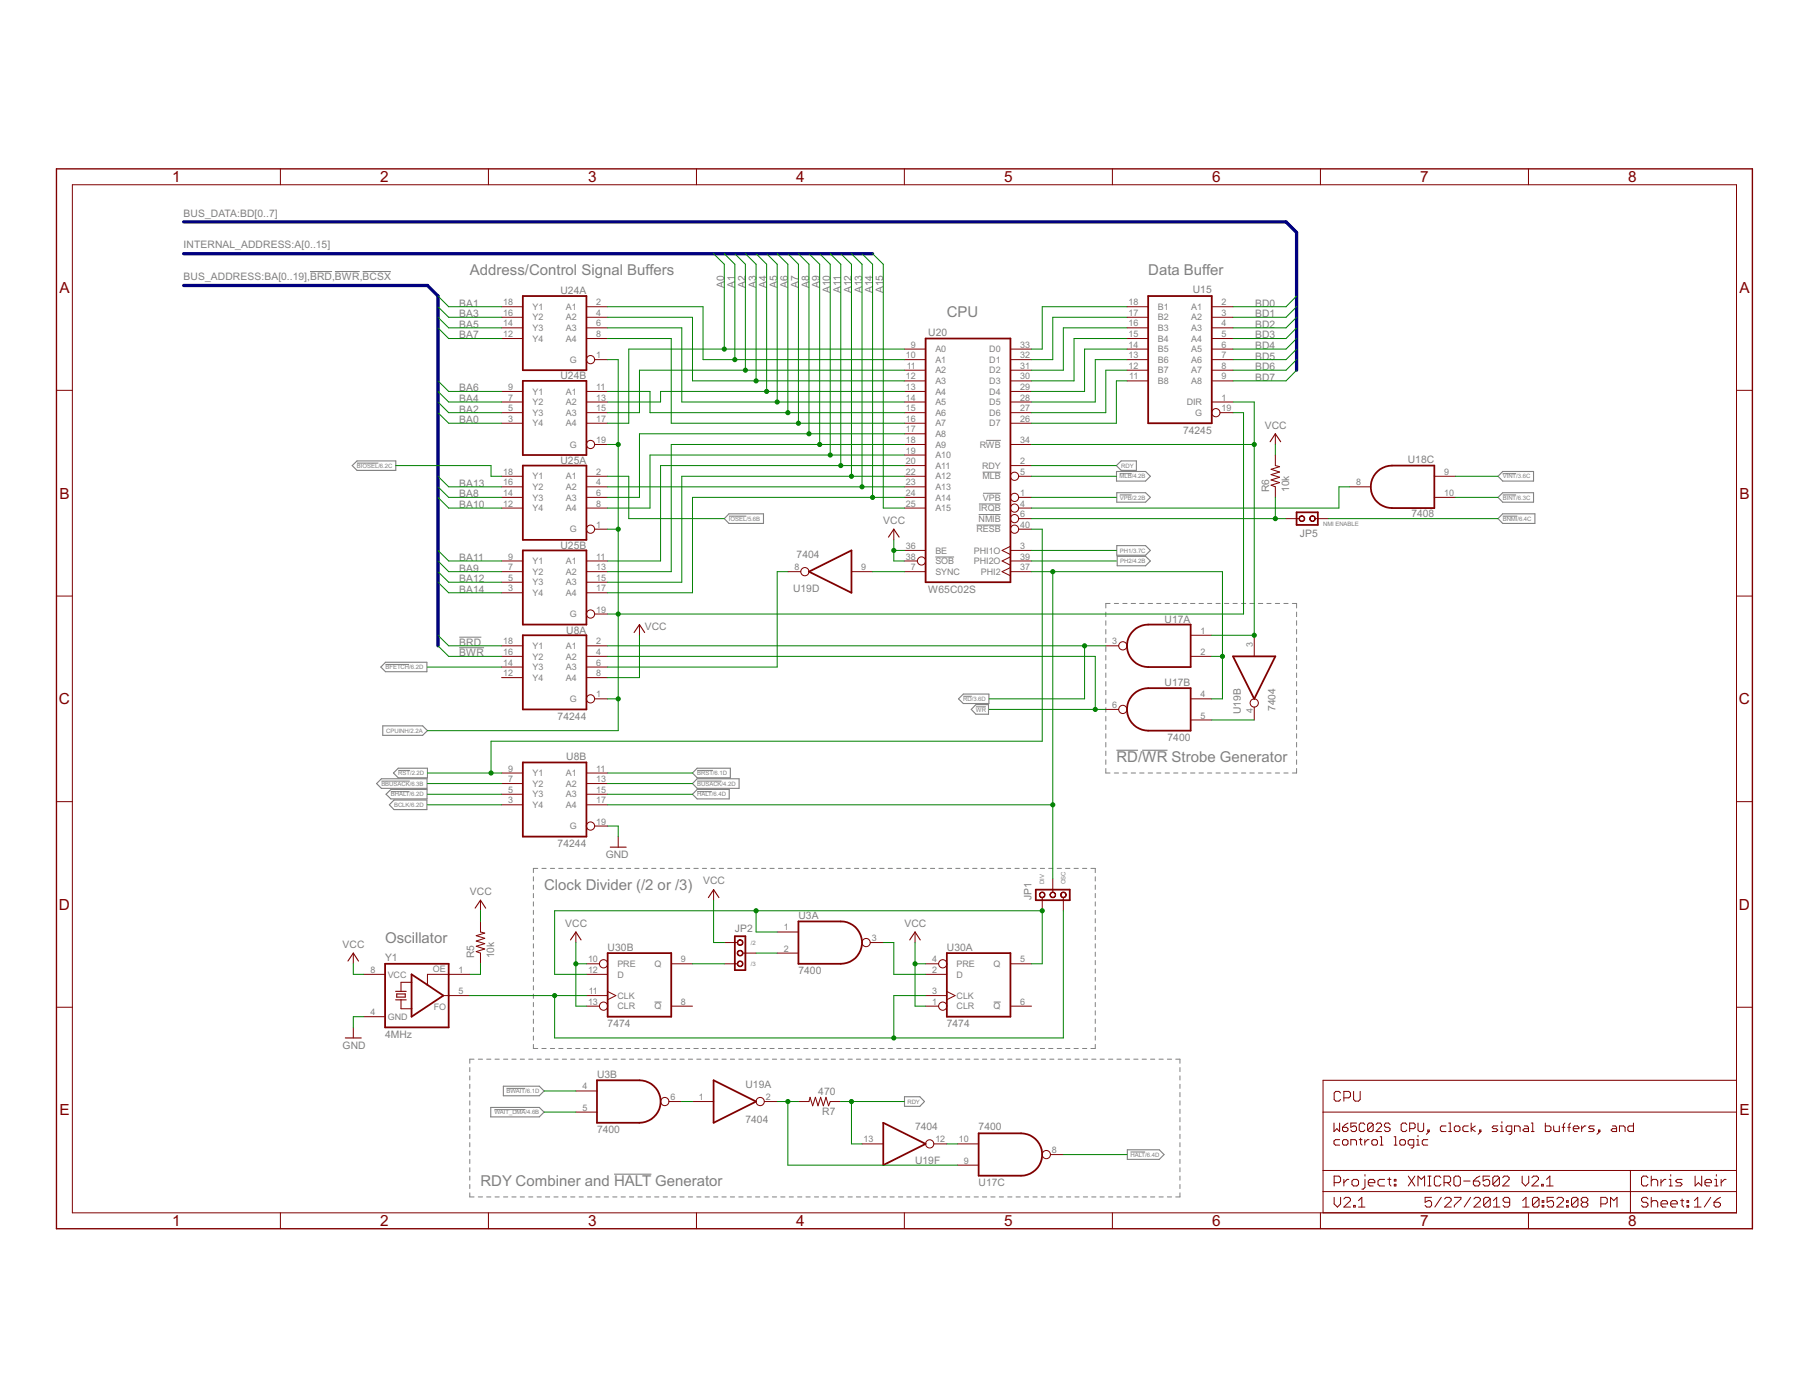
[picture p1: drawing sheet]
<svg xmlns="http://www.w3.org/2000/svg" width="279mm" height="216mm" viewBox="0 0 279 216" stroke-linecap="round" stroke-linejoin="round" font-family="sans-serif">
<defs><g id="words">
<g font-size="2.6" fill="#800000">
<text x="26.6" y="28.1">1</text>
<text x="58.7" y="28.1">2</text>
<text x="90.8" y="28.1">3</text>
<text x="123" y="28.1">4</text>
<text x="155.1" y="28.1">5</text>
<text x="187.2" y="28.1">6</text>
<text x="219.3" y="28.1">7</text>
<text x="251.5" y="28.1">8</text>
<text x="9.2" y="45.2">A</text>
<text x="268.6" y="45.2">A</text>
<text x="9.2" y="77">B</text>
<text x="268.6" y="77">B</text>
<text x="9.1" y="108.7">C</text>
<text x="268.6" y="108.7">C</text>
<text x="9.1" y="140.5">D</text>
<text x="268.6" y="140.5">D</text>
<text x="9.2" y="172.3">E</text>
<text x="268.6" y="172.3">E</text>
<text x="26.6" y="189.4">1</text>
<text x="58.7" y="189.4">2</text>
<text x="90.8" y="189.4">3</text>
<text x="123" y="189.4">4</text>
<text x="155.1" y="189.4">5</text>
<text x="187.2" y="189.4">6</text>
<text x="219.3" y="189.4">7</text>
<text x="251.5" y="189.4">8</text>
</g>
<g font-size="2.6" fill="#808080">
<text x="72.6" y="42.5">Address/Control Signal Buffers</text>
<text x="177.3" y="42.5">Data Buffer</text>
<text x="146.2" y="49">CPU</text>
<text x="172.4" y="117.7">RD/WR Strobe Generator</text>
<text x="84" y="137.4">Clock Divider (/2 or /3)</text>
<text x="59.5" y="145.6">Oscillator</text>
<text x="74.2" y="183.2">RDY Combiner and HALT Generator</text>
</g>
<g font-size="1.8" fill="#808080">
<text x="28.4" y="33.4">BUS_DATA:BD[0..7]</text>
<text x="28.4" y="38.4">INTERNAL_ADDRESS:A[0..15]</text>
<text x="28.4" y="43.3">BUS_ADDRESS:BA[0..19],BRD,BWR,BCSX</text>
<text x="70.9" y="47.4">BA1</text>
<text x="86.6" y="45.5">U24A</text>
<text x="111.9" y="44.4" transform="rotate(-90 111.9 44.4)">A0</text>
<text x="113.5" y="44.4" transform="rotate(-90 113.5 44.4)">A1</text>
<text x="115.1" y="44.4" transform="rotate(-90 115.1 44.4)">A2</text>
<text x="116.8" y="44.4" transform="rotate(-90 116.8 44.4)">A3</text>
<text x="118.4" y="44.4" transform="rotate(-90 118.4 44.4)">A4</text>
<text x="120" y="44.4" transform="rotate(-90 120 44.4)">A5</text>
<text x="121.7" y="44.4" transform="rotate(-90 121.7 44.4)">A6</text>
<text x="123.3" y="44.4" transform="rotate(-90 123.3 44.4)">A7</text>
<text x="125" y="44.4" transform="rotate(-90 125 44.4)">A8</text>
<text x="126.6" y="44.4" transform="rotate(-90 126.6 44.4)">A9</text>
<text x="128.2" y="45.3" transform="rotate(-90 128.2 45.3)">A10</text>
<text x="129.9" y="45.2" transform="rotate(-90 129.9 45.2)">A11</text>
<text x="131.5" y="45.3" transform="rotate(-90 131.5 45.3)">A12</text>
<text x="133.1" y="45.3" transform="rotate(-90 133.1 45.3)">A13</text>
<text x="134.8" y="45.3" transform="rotate(-90 134.8 45.3)">A14</text>
<text x="136.4" y="45.3" transform="rotate(-90 136.4 45.3)">A15</text>
<text x="184.2" y="45.3">U15</text>
<text x="193.9" y="47.4">BD0</text>
<text x="70.9" y="52.3">BA7</text>
<text x="70.9" y="50.6">BA5</text>
<text x="70.9" y="49">BA3</text>
<text x="143.4" y="51.9">U20</text>
<text x="193.9" y="53.9">BD4</text>
<text x="193.9" y="52.3">BD3</text>
<text x="193.9" y="50.6">BD2</text>
<text x="193.9" y="49">BD1</text>
<text x="86.6" y="58.6">U24B</text>
<text x="193.9" y="58.8">BD7</text>
<text x="193.9" y="57.2">BD6</text>
<text x="193.9" y="55.5">BD5</text>
<text x="70.9" y="65.4">BA0</text>
<text x="70.9" y="63.7">BA2</text>
<text x="70.9" y="62.1">BA4</text>
<text x="70.9" y="60.5">BA6</text>
<text x="86.6" y="71.7">U25A</text>
<text x="182.7" y="67">74245</text>
<text x="195.3" y="66.2">VCC</text>
<text x="217.4" y="71.5">U18C</text>
<text x="70.9" y="76.8">BA8</text>
<text x="70.9" y="75.2">BA13</text>
<text x="196" y="76" transform="rotate(-90 196 76)">R6</text>
<text x="199.1" y="76" transform="rotate(-90 199.1 76)">10k</text>
<text x="70.9" y="78.5">BA10</text>
<text x="136.4" y="80.9">VCC</text>
<text x="200.8" y="82.9">JP5</text>
<text x="218" y="79.8">7408</text>
<text x="70.9" y="88.3">BA9</text>
<text x="70.9" y="86.6">BA11</text>
<text x="70.9" y="89.9">BA12</text>
<text x="86.6" y="84.8">U25B</text>
<text x="123" y="86.1">7404</text>
<text x="70.9" y="91.6">BA14</text>
<text x="122.5" y="91.5">U19D</text>
<text x="143.4" y="91.6">W65C02S</text>
<text x="70.9" y="99.7">BRD</text>
<text x="70.9" y="101.4">BWR</text>
<text x="87.4" y="97.9">U8A</text>
<text x="99.6" y="97.3">VCC</text>
<text x="179.9" y="96.2">U17A</text>
<text x="179.9" y="105.9">U17B</text>
<text x="86.1" y="111.2">74244</text>
<text x="191.7" y="110.3" transform="rotate(-90 191.7 110.3)">U19B</text>
<text x="197" y="109.8" transform="rotate(-90 197 109.8)">7404</text>
<text x="87.4" y="117.3">U8B</text>
<text x="180.3" y="114.5">7400</text>
<text x="86.1" y="130.8">74244</text>
<text x="93.5" y="132.5">GND</text>
<text x="108.6" y="136.6">VCC</text>
<text x="72.6" y="138.2">VCC</text>
<text x="87.3" y="143.1">VCC</text>
<text x="113.5" y="143.9">JP2</text>
<text x="123.3" y="141.9">U3A</text>
<text x="139.7" y="143.1">VCC</text>
<text x="159.3" y="139" transform="rotate(-90 159.3 139)">JP1</text>
<text x="52.9" y="146.4">VCC</text>
<text x="59.5" y="148.4">Y1</text>
<text x="73.2" y="148" transform="rotate(-90 73.2 148)">R5</text>
<text x="76.3" y="148" transform="rotate(-90 76.3 148)">10k</text>
<text x="93.8" y="146.8">U30B</text>
<text x="146.2" y="146.8">U30A</text>
<text x="123.3" y="150.5">7400</text>
<text x="52.9" y="161.9">GND</text>
<text x="59.5" y="160.3">4MHz</text>
<text x="93.8" y="158.7">7474</text>
<text x="146.2" y="158.7">7474</text>
<text x="92.2" y="166.4">U3B</text>
<text x="115.1" y="173.4">7404</text>
<text x="115.1" y="168.1">U19A</text>
<text x="126.4" y="169.1">470</text>
<text x="127" y="172.2">R7</text>
<text x="92.2" y="175">7400</text>
<text x="141.3" y="174.5">7404</text>
<text x="141.3" y="179.7">U19F</text>
<text x="151.1" y="174.5">7400</text>
<text x="151.1" y="183.1">U17C</text>
</g>
<g font-size="1.5" fill="#808080">
<text x="77.7" y="47.1">18</text>
<text x="82.3" y="47.8">Y1</text>
<text x="87.4" y="47.9">A1</text>
<text x="92.1" y="47.1">2</text>
<text x="174.3" y="47.1">18</text>
<text x="178.8" y="47.8">B1</text>
<text x="184" y="47.9">A1</text>
<text x="188.7" y="47.1">2</text>
<text x="77.7" y="52">12</text>
<text x="77.7" y="50.4">14</text>
<text x="77.7" y="48.8">16</text>
<text x="82.3" y="52.8">Y4</text>
<text x="82.3" y="51.1">Y3</text>
<text x="82.3" y="49.5">Y2</text>
<text x="87.4" y="49.5">A2</text>
<text x="87.4" y="51.1">A3</text>
<text x="87.4" y="52.8">A4</text>
<text x="92.1" y="48.8">4</text>
<text x="92.1" y="50.4">6</text>
<text x="92.1" y="52">8</text>
<text x="140.7" y="53.7">9</text>
<text x="157.6" y="53.7">33</text>
<text x="174.3" y="53.7">14</text>
<text x="174.3" y="52">15</text>
<text x="174.3" y="50.4">16</text>
<text x="174.3" y="48.8">17</text>
<text x="178.8" y="52.8">B4</text>
<text x="178.8" y="51.1">B3</text>
<text x="178.8" y="49.5">B2</text>
<text x="184" y="49.5">A2</text>
<text x="184" y="51.1">A3</text>
<text x="184" y="52.8">A4</text>
<text x="188.7" y="48.8">3</text>
<text x="188.7" y="50.4">4</text>
<text x="188.7" y="52">5</text>
<text x="188.7" y="53.7">6</text>
<text x="88" y="56">G</text>
<text x="92.1" y="55.3">1</text>
<text x="139.9" y="55.3">10</text>
<text x="139.9" y="58.6">12</text>
<text x="140" y="57">11</text>
<text x="144.5" y="54.4">A0</text>
<text x="144.5" y="56">A1</text>
<text x="144.5" y="57.7">A2</text>
<text x="144.5" y="59.3">A3</text>
<text x="152.8" y="54.4">D0</text>
<text x="152.8" y="56">D1</text>
<text x="152.8" y="57.7">D2</text>
<text x="152.8" y="59.3">D3</text>
<text x="157.6" y="55.3">32</text>
<text x="157.6" y="57">31</text>
<text x="157.6" y="58.6">30</text>
<text x="174.3" y="57">12</text>
<text x="174.3" y="55.3">13</text>
<text x="174.4" y="58.6">11</text>
<text x="178.8" y="59.3">B8</text>
<text x="178.8" y="57.7">B7</text>
<text x="178.8" y="56">B6</text>
<text x="178.8" y="54.4">B5</text>
<text x="184" y="54.4">A5</text>
<text x="184" y="56">A6</text>
<text x="184" y="57.7">A7</text>
<text x="184" y="59.3">A8</text>
<text x="188.7" y="55.3">7</text>
<text x="188.7" y="57">8</text>
<text x="188.7" y="58.6">9</text>
<text x="78.5" y="65.1">3</text>
<text x="78.5" y="63.5">5</text>
<text x="78.5" y="61.9">7</text>
<text x="78.5" y="60.2">9</text>
<text x="82.3" y="65.8">Y4</text>
<text x="82.3" y="64.2">Y3</text>
<text x="82.3" y="62.6">Y2</text>
<text x="82.3" y="60.9">Y1</text>
<text x="87.4" y="60.9">A1</text>
<text x="87.4" y="62.6">A2</text>
<text x="87.4" y="64.2">A3</text>
<text x="87.4" y="65.9">A4</text>
<text x="92.1" y="60.2">11</text>
<text x="92.1" y="61.9">13</text>
<text x="92.1" y="63.5">15</text>
<text x="92.1" y="65.1">17</text>
<text x="139.9" y="60.2">13</text>
<text x="139.9" y="61.9">14</text>
<text x="139.9" y="63.5">15</text>
<text x="139.9" y="65.1">16</text>
<text x="144.5" y="60.9">A4</text>
<text x="144.5" y="62.6">A5</text>
<text x="144.5" y="64.2">A6</text>
<text x="144.5" y="65.9">A7</text>
<text x="152.8" y="60.9">D4</text>
<text x="152.8" y="62.6">D5</text>
<text x="152.8" y="64.2">D6</text>
<text x="152.8" y="65.8">D7</text>
<text x="157.6" y="60.2">29</text>
<text x="157.6" y="61.9">28</text>
<text x="157.6" y="63.5">27</text>
<text x="157.6" y="65.1">26</text>
<text x="183.3" y="62.6">DIR</text>
<text x="184.6" y="64.2">G</text>
<text x="188.7" y="61.9">1</text>
<text x="188.7" y="63.5">19</text>
<text x="88" y="69.1">G</text>
<text x="92.1" y="68.4">19</text>
<text x="139.9" y="66.8">17</text>
<text x="139.9" y="68.4">18</text>
<text x="139.9" y="70">19</text>
<text x="139.9" y="71.7">20</text>
<text x="144.5" y="67.5">A8</text>
<text x="144.5" y="69.1">A9</text>
<text x="144.5" y="70.8">A10</text>
<text x="151.3" y="69.1">RWB</text>
<text x="157.6" y="71.7">2</text>
<text x="157.6" y="68.4">34</text>
<text x="77.7" y="76.6">14</text>
<text x="77.7" y="75">16</text>
<text x="77.7" y="73.3">18</text>
<text x="82.3" y="77.3">Y3</text>
<text x="82.3" y="75.7">Y2</text>
<text x="82.3" y="74">Y1</text>
<text x="87.4" y="74">A1</text>
<text x="87.4" y="75.7">A2</text>
<text x="87.4" y="77.3">A3</text>
<text x="92.1" y="73.3">2</text>
<text x="92.1" y="75">4</text>
<text x="92.1" y="76.6">6</text>
<text x="139.9" y="73.3">22</text>
<text x="139.9" y="75">23</text>
<text x="139.9" y="76.6">24</text>
<text x="144.5" y="72.4">A11</text>
<text x="144.5" y="74">A12</text>
<text x="144.5" y="75.7">A13</text>
<text x="144.5" y="77.3">A14</text>
<text x="151.7" y="72.4">RDY</text>
<text x="151.8" y="74">MLB</text>
<text x="151.8" y="77.3">VPB</text>
<text x="157.6" y="73.3">5</text>
<text x="157.6" y="76.6">1</text>
<text x="209.4" y="75">8</text>
<text x="223" y="73.3">9</text>
<text x="223" y="76.6">10</text>
<text x="77.7" y="78.2">12</text>
<text x="82.3" y="78.9">Y4</text>
<text x="87.4" y="79">A4</text>
<text x="88" y="82.2">G</text>
<text x="92.1" y="81.5">1</text>
<text x="92.1" y="78.2">8</text>
<text x="139.9" y="78.2">25</text>
<text x="144.5" y="79">A15</text>
<text x="150.8" y="82.2">RESB</text>
<text x="151.1" y="80.6">NMIB</text>
<text x="151.2" y="78.9">IRQB</text>
<text x="157.6" y="78.2">4</text>
<text x="157.6" y="79.9">6</text>
<text x="157.6" y="81.5">40</text>
<text x="78.5" y="89.7">5</text>
<text x="78.5" y="88.1">7</text>
<text x="78.5" y="86.4">9</text>
<text x="82.3" y="88.8">Y2</text>
<text x="82.3" y="87.1">Y1</text>
<text x="87.4" y="87.1">A1</text>
<text x="87.4" y="88.8">A2</text>
<text x="92.1" y="86.4">11</text>
<text x="92.1" y="88.1">13</text>
<text x="92.1" y="89.7">15</text>
<text x="122.7" y="88.1">8</text>
<text x="133" y="88.1">9</text>
<text x="139.9" y="86.4">38</text>
<text x="139.9" y="84.8">36</text>
<text x="140.7" y="88.1">7</text>
<text x="144.5" y="88.8">SYNC</text>
<text x="144.5" y="87.1">SOB</text>
<text x="144.5" y="85.5">BE</text>
<text x="150.4" y="85.5">PHI1O</text>
<text x="150.4" y="87.1">PHI2O</text>
<text x="151.5" y="88.8">PHI2</text>
<text x="157.6" y="84.8">3</text>
<text x="157.6" y="86.4">39</text>
<text x="157.6" y="88.1">37</text>
<text x="78.5" y="91.3">3</text>
<text x="82.3" y="92">Y4</text>
<text x="82.3" y="90.4">Y3</text>
<text x="87.4" y="90.4">A3</text>
<text x="87.4" y="92">A4</text>
<text x="88" y="95.3">G</text>
<text x="92.1" y="94.6">19</text>
<text x="92.1" y="91.3">17</text>
<text x="77.7" y="101.1">16</text>
<text x="77.7" y="99.5">18</text>
<text x="82.3" y="101.9">Y2</text>
<text x="82.3" y="100.2">Y1</text>
<text x="87.4" y="100.2">A1</text>
<text x="87.4" y="101.9">A2</text>
<text x="92.1" y="99.5">2</text>
<text x="92.1" y="101.1">4</text>
<text x="171.8" y="99.5">3</text>
<text x="185.4" y="97.9">1</text>
<text x="185.4" y="101.1">2</text>
<text x="193.5" y="99.9" transform="rotate(-90 193.5 99.9)">3</text>
<text x="77.7" y="104.4">12</text>
<text x="77.7" y="102.8">14</text>
<text x="82.3" y="105.1">Y4</text>
<text x="82.3" y="103.5">Y3</text>
<text x="87.4" y="103.5">A3</text>
<text x="87.4" y="105.1">A4</text>
<text x="92.1" y="107.7">1</text>
<text x="92.1" y="102.8">6</text>
<text x="92.1" y="104.4">8</text>
<text x="185.4" y="107.7">4</text>
<text x="88" y="108.4">G</text>
<text x="171.8" y="109.3">6</text>
<text x="185.4" y="111">5</text>
<text x="193.5" y="110.2" transform="rotate(-90 193.5 110.2)">4</text>
<text x="78.5" y="119.1">9</text>
<text x="82.3" y="119.9">Y1</text>
<text x="87.4" y="119.9">A1</text>
<text x="92.1" y="119.1">11</text>
<text x="78.5" y="124.1">3</text>
<text x="78.5" y="122.4">5</text>
<text x="78.5" y="120.8">7</text>
<text x="82.3" y="124.8">Y4</text>
<text x="82.3" y="123.1">Y3</text>
<text x="82.3" y="121.5">Y2</text>
<text x="87.4" y="121.5">A2</text>
<text x="87.4" y="123.1">A3</text>
<text x="87.4" y="124.8">A4</text>
<text x="92.1" y="120.8">13</text>
<text x="92.1" y="122.4">15</text>
<text x="92.1" y="124.1">17</text>
<text x="88" y="128.1">G</text>
<text x="92.1" y="127.3">19</text>
<text x="121" y="143.7">1</text>
<text x="90.8" y="148.6">10</text>
<text x="95.4" y="149.3">PRE</text>
<text x="101.1" y="149.3">Q</text>
<text x="105.2" y="148.6">9</text>
<text x="121" y="147">2</text>
<text x="134.6" y="145.3">3</text>
<text x="144" y="148.6">4</text>
<text x="147.7" y="149.3">PRE</text>
<text x="153.5" y="149.3">Q</text>
<text x="157.6" y="148.6">5</text>
<text x="57.2" y="150.2">8</text>
<text x="59.9" y="151">VCC</text>
<text x="66.8" y="150.1">OE</text>
<text x="70.8" y="153.5">5</text>
<text x="70.8" y="150.2">1</text>
<text x="90.8" y="155.2">13</text>
<text x="90.8" y="150.2">12</text>
<text x="90.9" y="153.5">11</text>
<text x="95.4" y="155.9">CLR</text>
<text x="95.4" y="151">D</text>
<text x="95.4" y="154.2">CLK</text>
<text x="101.1" y="155.9">Q</text>
<text x="105.2" y="155.2">8</text>
<text x="144" y="155.2">1</text>
<text x="144" y="150.2">2</text>
<text x="144" y="153.5">3</text>
<text x="147.7" y="155.9">CLR</text>
<text x="147.7" y="151">D</text>
<text x="147.7" y="154.2">CLK</text>
<text x="153.5" y="155.9">Q</text>
<text x="157.6" y="155.2">6</text>
<text x="57.2" y="156.8">4</text>
<text x="59.9" y="157.5">GND</text>
<text x="67" y="156">FO</text>
<text x="89.9" y="168.3">4</text>
<text x="89.9" y="171.5">5</text>
<text x="103.5" y="169.9">6</text>
<text x="108" y="169.9">1</text>
<text x="118.3" y="169.9">2</text>
<text x="133.4" y="176.4">13</text>
<text x="144.5" y="176.4">12</text>
<text x="148.1" y="176.4">10</text>
<text x="148.9" y="179.7">9</text>
<text x="162.5" y="178.1">8</text>
</g>
<g font-size="1" fill="#808080">
<text x="55.1" y="72.2">BIOSEL/6.2C</text>
<text x="172.9" y="73.9">MLB/4.2B</text>
<text x="173" y="77.2">VPB/2.2B</text>
<text x="173.2" y="72.2">RDY</text>
<text x="232.1" y="77.2">BINT/6.3C</text>
<text x="232.1" y="73.9">VINT/3.6C</text>
<text x="112.6" y="80.4">IOSEL/5.6B</text>
<text x="204.4" y="81.2">NMI ENABLE</text>
<text x="232.1" y="80.4">BNMI/6.4C</text>
<text x="173" y="85.3">PH1/3.7C</text>
<text x="173" y="87">PH2/4.2B</text>
<text x="59.6" y="103.3">BFETCH/6.2D</text>
<text x="59.7" y="113.2">CPUINH/2.2A</text>
<text x="148.8" y="108.2">RD/3.6D</text>
<text x="150.7" y="109.9">WR</text>
<text x="61.5" y="119.7">RST/2.2D</text>
<text x="107.7" y="119.7">BRST/6.1D</text>
<text x="58.9" y="121.3">BBUSACK/6.3B</text>
<text x="60.4" y="123">BHALT/6.2D</text>
<text x="60.9" y="124.6">BCLK/6.2D</text>
<text x="107.7" y="121.3">BUSACK/4.2D</text>
<text x="107.7" y="123">HALT/6.4D</text>
<text x="161.3" y="136.6" transform="rotate(-90 161.3 136.6)">DIV</text>
<text x="164.6" y="136.6" transform="rotate(-90 164.6 136.6)">OSC</text>
<text x="115.9" y="145.9">/2</text>
<text x="115.9" y="149.2">/3</text>
<text x="76.4" y="172.1">WAIT_DMA/4.6B</text>
<text x="78.2" y="168.8">BWAIT/6.1D</text>
<text x="140.2" y="170.4">RDY</text>
<text x="174.6" y="178.6">HALT/6.4D</text>
</g>
</g></defs>
<g fill="none" stroke="#808080" stroke-width=".15">
<path d="M47.9 41.9h3.4M51.7 41.9h3.9M56 41.9h4.4M55.1 71.5h3.3M112.6 79.7h2.7M151.2 79.5h3.4M151.2 77.8h3.4M151.8 72.9h2.8M151.8 76.2h2.8M152.3 68h2.3M172.9 73.2h1.9M173 76.4h1.8"/>
<path d="M232.1 79.7h2.3M232.1 76.4h2.1M232.1 73.2h2.1M70.9 98.4h3.4M144.5 86h2.9M150.8 81.1h3.8M170.8 94.5v.7M170.8 95.9v.7M170.8 97.2v.7M170.8 98.6v.7M170.8 99.9v.7M171.4 93.2h-.6v.7"/>
<path d="M172.1 93.2h.7M173.4 93.2h.7M174.7 93.2h.7M176 93.2h.7M177.3 93.2h.7M178.6 93.2h.7M180 93.2h.6M181.3 93.2h.6M182.6 93.2h.6M183.9 93.2h.7M185.2 93.2h.7M186.5 93.2h.7"/>
<path d="M187.8 93.2h.7M189.1 93.2h.7M190.4 93.2h.7M191.7 93.2h.7M193 93.2h.7M194.4 93.2h.6M195.7 93.2h.6M197 93.2h.6M198.3 93.2h.6M199.6 93.2h.7v.7M200.3 94.5v.7M200.3 95.9v.7"/>
<path d="M200.3 97.2v.7M200.3 98.6v.7M200.3 99.9v.7M59.5 102.6h3.7M61.5 119h1.8M70.9 100h3.9M107.7 119h2.4M148.8 107.5h1.3M150.7 109.2h1.6M170.8 101.2v.7M170.8 102.6v.7M170.8 103.9v.7"/>
<path d="M170.8 105.3v.7M170.8 106.6v.7M170.8 107.9v.7M170.8 109.3v.7M170.8 110.6v.7M170.8 112v.7M170.8 113.3v.7M170.8 114.7v.7M170.8 116v.7M170.8 117.3v.7M170.8 118.7v.7h.6M172.1 119.4h.7"/>
<path d="M173.4 119.4h.7M174.7 119.4h.7M176 119.4h.7M177.3 119.4h.7M178.6 119.4h.7M180 119.4h.6M181.3 119.4h.6M182.6 119.4h.6M183.9 119.4h.7M185.2 119.4h.7M186.5 119.4h.7M187.8 119.4h.7"/>
<path d="M189.1 119.4h.7M190.4 119.4h.7M191.7 119.4h.7M193 119.4h.7M194.4 119.4h.6M195.7 119.4h.6M197 119.4h.6M198.3 119.4h.6M200.3 118.7v.7h-.7M200.3 101.2v.7M200.3 102.6v.7M200.3 103.9v.7"/>
<path d="M200.3 105.3v.7M200.3 106.6v.7M200.3 107.9v.7M200.3 109.3v.7M200.3 110.6v.7M200.3 112v.7M200.3 113.3v.7M200.3 114.7v.7M200.3 116v.7M200.3 117.3v.7M58.9 120.6h4.4M60.4 122.3h2.8"/>
<path d="M82.4 135.4v.7M82.4 136.7v.7M82.4 138v.6M82.4 139.3v.6M83.1 134.1h-.7v.7M83.7 134.1h.6M85 134.1h.7M86.3 134.1h.7M87.6 134.1h.7M88.9 134.1h.7M90.2 134.1h.7M91.5 134.1h.7"/>
<path d="M92.8 134.1h.7M94.1 134.1h.7M95.4 134.1h.7M96.7 134.1h.7M98 134.1h.7M99.4 134.1h.6M100.6 134.1h.7M102 134.1h.6M103.3 134.1h.6M104.6 134.1h.6M105.9 134.1h.6M107.2 134.1h.6"/>
<path d="M107.7 120.6h3.7M107.7 122.3h2.2M108.5 134.1h.6M109.8 134.1h.6M111.1 134.1h.7M112.4 134.1h.7M113.7 134.1h.7M115 134.1h.7M116.3 134.1h.7M117.6 134.1h.7M118.9 134.1h.7M120.2 134.1h.7"/>
<path d="M121.5 134.1h.7M122.8 134.1h.7M124.1 134.1h.7M125.4 134.1h.7M126.7 134.1h.7M128.1 134.1h.6M129.3 134.1h.7M130.7 134.1h.6M132 134.1h.6M133.3 134.1h.6M134.6 134.1h.6M135.9 134.1h.6"/>
<path d="M137.2 134.1h.6M138.5 134.1h.6M139.8 134.1h.7M141.1 134.1h.7M142.4 134.1h.7M143.7 134.1h.7M145 134.1h.7M146.3 134.1h.7M147.6 134.1h.7M148.9 134.1h.7M150.2 134.1h.7M151.5 134.1h.7"/>
<path d="M152.8 134.1h.7M154.1 134.1h.7M155.4 134.1h.7M156.8 134.1h.6M158.1 134.1h.6M159.4 134.1h.6M160.7 134.1h.6M162 134.1h.6M163.3 134.1h.6M164.6 134.1h.6M165.9 134.1h.6M167.2 134.1h.7"/>
<path d="M168.5 134.1h.7v.7M169.2 135.4v.7M169.2 136.7v.7M169.2 138v.6M169.2 139.3v.6M82.4 140.6v.6M82.4 141.9v.6M82.4 143.2v.6M82.4 144.5v.6M82.4 145.8v.6M82.4 147v.7M82.4 148.3v.7"/>
<path d="M82.4 149.6v.7M82.4 150.9v.7M82.4 152.2v.7M82.4 153.5v.7M82.4 154.8v.7M82.4 156.1v.7M82.4 157.4v.7M82.4 158.7v.6M82.4 160v.6M101.1 154.7h1.1M153.5 154.7h1.1M169.2 140.6v.6"/>
<path d="M169.2 141.9v.6M169.2 143.2v.6M169.2 144.5v.6M169.2 145.8v.6M169.2 147v.7M169.2 148.3v.7M169.2 149.6v.7M169.2 150.9v.7M169.2 152.2v.7M169.2 153.5v.7M169.2 154.8v.7M169.2 156.1v.7"/>
<path d="M169.2 157.4v.7M169.2 158.7v.6M169.2 160v.6M72.6 164.9v.6M72.6 166.2v.6M72.6 167.4v.7M72.6 168.7v.7M72.6 170v.7M72.6 171.3v.7M72.6 172.6v.6M72.6 173.9v.6M72.6 175.2v.6"/>
<path d="M72.6 176.5v.6M72.6 177.8v.6M72.6 179v.7M73.2 163.6h-.6v.6M73.9 163.6h.6M75.2 163.6h.6M76.4 171.4h4.8M76.5 163.6h.6M77.8 163.6h.6M78.2 168.1h2.9M79.1 163.6h.6M80.3 163.6h.7"/>
<path d="M81.7 163.6h.6M82.4 161.3v.6h.7M83 163.6h.6M83.7 161.9h.6M84.2 163.6h.7M85 161.9h.7M85.6 163.6h.6M86.3 161.9h.7M86.8 163.6h.7M87.6 161.9h.7M88.1 163.6h.7M88.9 161.9h.7"/>
<path d="M89.5 163.6h.6M90.2 161.9h.7M90.7 163.6h.7M91.5 161.9h.7M92 163.6h.7M92.8 161.9h.7M93.3 163.6h.7M94.1 161.9h.7M94.6 163.6h.7M95.4 161.9h.7M95.9 163.6h.7M96.7 161.9h.7"/>
<path d="M97.2 163.6h.7M98 161.9h.7M98.5 163.6h.7M99.4 161.9h.6M99.8 163.6h.7M100.6 161.9h.7M101.1 163.6h.7M102 161.9h.6M102.4 163.6h.7M103.3 161.9h.6M103.7 163.6h.7M104.6 161.9h.6"/>
<path d="M105 163.6h.7M105.9 161.9h.6M106.3 163.6h.7M107.2 161.9h.6M107.6 163.6h.7M108.5 161.9h.6M108.9 163.6h.7M109.8 161.9h.6M110.2 163.6h.7M111.1 161.9h.7M111.5 163.6h.7M112.4 161.9h.7"/>
<path d="M112.8 163.6h.7M113.7 161.9h.7M114.1 163.6h.7M115 161.9h.7M115.4 163.6h.7M116.3 161.9h.7M116.7 163.6h.6M117.6 161.9h.7M118 163.6h.6M118.9 161.9h.7M119.3 163.6h.7M120.2 161.9h.7"/>
<path d="M120.6 163.6h.6M121.5 161.9h.7M121.9 163.6h.6M122.8 161.9h.7M123.2 163.6h.6M124.1 161.9h.7M124.5 163.6h.6M125.4 161.9h.7M125.8 163.6h.6M126.7 161.9h.7M127.1 163.6h.6M128.1 161.9h.6"/>
<path d="M128.4 163.6h.6M129.3 161.9h.7M129.7 163.6h.6M130.7 161.9h.6M131 163.6h.6M132 161.9h.6M132.3 163.6h.6M133.3 161.9h.6M133.6 163.6h.6M134.6 161.9h.6M134.9 163.6h.6M135.9 161.9h.6"/>
<path d="M136.2 163.6h.6M137.2 161.9h.6M137.5 163.6h.6M138.5 161.9h.6M138.8 163.6h.6M139.8 161.9h.7M140.1 163.6h.6M141.1 161.9h.7M141.4 163.6h.6M142.4 161.9h.7M142.7 163.6h.6M143.7 161.9h.7"/>
<path d="M144 163.6h.6M145 161.9h.7M145.2 163.6h.7M146.3 161.9h.7M146.6 163.6h.6M147.6 161.9h.7M147.8 163.6h.7M148.9 161.9h.7M149.1 163.6h.7M150.2 161.9h.7M150.5 163.6h.6M151.5 161.9h.7"/>
<path d="M151.7 163.6h.7M152.8 161.9h.7M153 163.6h.7M154.1 161.9h.7M154.3 163.6h.7M155.4 161.9h.7M155.6 163.6h.7M156.8 161.9h.6M156.9 163.6h.7M158.1 161.9h.6M158.2 163.6h.7M159.4 161.9h.6"/>
<path d="M159.5 163.6h.7M160.7 161.9h.6M160.8 163.6h.7M162 161.9h.6M162.1 163.6h.7M163.3 161.9h.6M163.4 163.6h.7M164.6 161.9h.6M164.7 163.6h.7M165.9 161.9h.6M166 163.6h.7M167.2 161.9h.7"/>
<path d="M167.3 163.6h.7M168.6 163.6h.7M169.2 161.3v.6h-.7M169.9 163.6h.7M171.2 163.6h.7M172.5 163.6h.7M173.8 163.6h.7M174.6 177.9h2.3M175.1 163.6h.7M176.4 163.6h.7M177.7 163.6h.7M179 163.6h.7"/>
<path d="M180.3 163.6h.7M181.6 163.6h.6v.6M182.2 164.9v.6M182.2 166.2v.6M182.2 167.4v.7M182.2 168.7v.7M182.2 170v.7M182.2 171.3v.7M182.2 172.6v.6M182.2 173.9v.6M182.2 175.2v.6M182.2 176.5v.6"/>
<path d="M182.2 177.8v.6M182.2 179v.7M72.6 180.3v.7M72.6 181.6v.7M72.6 182.9v.7M72.6 184.2v.6h.6M73.9 184.8h.6M75.2 184.8h.6M76.5 184.8h.6M77.8 184.8h.6M79.1 184.8h.6M80.3 184.8h.7"/>
<path d="M81.7 184.8h.6M83 184.8h.6M84.2 184.8h.7M85.6 184.8h.6M86.8 184.8h.7M88.1 184.8h.7M89.5 184.8h.6M90.7 184.8h.7M92 184.8h.7M93.3 184.8h.7M94.6 184.8h.7M95.9 184.8h.7"/>
<path d="M97.2 184.8h.7M98.5 184.8h.7M99.8 184.8h.7M101.1 184.8h.7M102.4 184.8h.7M103.7 184.8h.7M105 184.8h.7M106.3 184.8h.7M107.6 184.8h.7M108.9 184.8h.7M110.2 184.8h.7M111.5 184.8h.7"/>
<path d="M112.8 184.8h.7M114.1 184.8h.7M115.4 184.8h.7M116.7 184.8h.6M118 184.8h.6M119.3 184.8h.7M120.6 184.8h.6M121.9 184.8h.6M123.2 184.8h.6M124.5 184.8h.6M125.8 184.8h.6M127.1 184.8h.6"/>
<path d="M128.4 184.8h.6M129.7 184.8h.6M131 184.8h.6M132.3 184.8h.6M133.6 184.8h.6M134.9 184.8h.6M136.2 184.8h.6M137.5 184.8h.6M138.8 184.8h.6M140.1 184.8h.6M141.4 184.8h.6M142.7 184.8h.6"/>
<path d="M144 184.8h.6M145.2 184.8h.7M146.6 184.8h.6M147.8 184.8h.7M149.1 184.8h.7M150.5 184.8h.6M151.7 184.8h.7M153 184.8h.7M154.3 184.8h.7M155.6 184.8h.7M156.9 184.8h.7M158.2 184.8h.7"/>
<path d="M159.5 184.8h.7M160.8 184.8h.7M162.1 184.8h.7M163.4 184.8h.7M164.7 184.8h.7M166 184.8h.7M167.3 184.8h.7M168.6 184.8h.7M169.9 184.8h.7M171.2 184.8h.7M172.5 184.8h.7M173.8 184.8h.7"/>
<path d="M175.1 184.8h.7M176.4 184.8h.7M177.7 184.8h.7M179 184.8h.7M180.3 184.8h.7M182.2 184.2v.6h-.6M182.2 180.3v.7M182.2 181.6v.7M182.2 182.9v.7"/>
</g>
<g fill="none" stroke="#808080" stroke-width=".17">
<path d="M54.4 71.9l.7-.7h6v1.4h-6zM112.6 79.4h5.3v1.4h-5.3l-.7-.7zM172.4 71.9l.8-.7h2.3v1.4h-2.3zM172.4 72.8h4.5l.8 .8-.8 .7h-4.5zM172.5 76.1h4.4l.8 .7-.8 .8h-4.4zM232.1 79.4h5v1.4h-5l-.7-.7zM232.1 76.1h4.8v1.5h-4.8l-.7-.8zM232.1 72.8h4.8v1.5h-4.8l-.7-.7zM172.5 84.3h4.4l.8 .7-.8 .7h-4.4zM172.6 85.9h4.3l.8 .7-.8 .8h-4.3zM59.1 112.1h6.2l.7 .7-.7 .8h-6.2zM59.5 102.3h6.4v1.4h-6.4l-.7-.7z"/>
<path d="M61.5 118.6h4.5v1.5h-4.5l-.7-.7zM107.7 118.6h5.1v1.5h-5.1l-.7-.7zM148 107.9l.8-.7h3.9v1.4h-3.9zM150.7 108.8h2v1.5h-2l-.7-.7zM172.4 115.9h3.4M176.4 115.9h3.9M58.2 121l.7-.7h7.1v1.5h-7.1zM59.6 122.7l.8-.8h5.6v1.5h-5.6zM60.9 123.5h5v1.5h-5l-.8-.7zM107.7 120.3h6.5v1.5h-6.5l-.7-.8zM107.7 121.9h4.9v1.5h-4.9l-.7-.7zM75.8 171h7.5l.7 .7-.7 .8h-7.5z"/>
<path d="M77.7 167.7h5.6l.7 .8-.7 .7h-5.6zM139.7 169.4h2.4l.7 .7-.7 .8h-2.4zM174.1 177.6h4.9l.8 .7-.8 .7h-4.9zM94.8 181.3h5.8"/>
</g>
<path d="M8.7 26.1h262v163.7h-262z" fill="none" stroke="#800000" stroke-width=".21"/>
<g fill="none" stroke="#800000" stroke-width=".15">
<path d="M11.2 28.5h257v158.8h-257zM43.3 26.1v2.4M75.4 26.1v2.4M107.6 26.1v2.4M139.7 26.1v2.4M171.8 26.1v2.4M203.9 26.1v2.4M236.1 26.1v2.4M77.5 47.4h3.3M77.5 49h3.3M77.5 50.6h3.3M77.5 52.3h3.3"/>
<path d="M90.6 47.4h3.3M90.6 49h3.3M90.6 50.6h3.3M90.6 52.3h3.3M91.8 55.5h2.1M139.7 53.9h3.3M139.7 55.5h3.3M139.7 57.2h3.3M139.7 58.8h3.3M156.1 53.9h3.2M156.1 55.5h3.2M156.1 57.2h3.2"/>
<path d="M156.1 58.8h3.2M174.1 47.4h3.2M174.1 49h3.2M174.1 50.6h3.2M174.1 52.3h3.2M174.1 53.9h3.2M174.1 55.5h3.2M174.1 57.2h3.2M174.1 58.8h3.2M187.2 47.4h3.2M187.2 49h3.2M187.2 50.6h3.2"/>
<path d="M187.2 52.3h3.2M187.2 53.9h3.2M187.2 55.5h3.2M187.2 57.2h3.2M187.2 58.8h3.2M8.7 60.3h2.5M77.5 62.1h3.3M77.5 63.7h3.3M77.5 60.5h3.3M77.5 65.4h3.3M77.5 73.6h3.3M77.5 75.2h3.3"/>
<path d="M77.5 76.8h3.3M77.5 78.5h3.3M90.6 62.1h3.3M90.6 63.7h3.3M90.6 60.5h3.3M90.6 65.4h3.3M90.6 73.6h3.3M90.6 75.2h3.3M90.6 76.8h3.3M90.6 78.5h3.3M91.8 68.6h2.1M139.7 62.1h3.3"/>
<path d="M139.7 63.7h3.3M139.7 68.6h3.3M139.7 60.5h3.3M139.7 65.4h3.3M139.7 73.6h3.3M139.7 75.2h3.3M139.7 76.8h3.3M139.7 78.5h3.3M139.7 67h3.3M139.7 70.3h3.3M139.7 71.9h3.3M156.1 62.1h3.2"/>
<path d="M156.1 63.7h3.2M156.1 68.6h3.2M156.1 60.5h3.2M156.1 65.4h3.2M156.1 71.9h3.2M157.3 73.6h2M157.3 76.8h2M157.3 78.5h2M187.2 62.1h3.2M188.4 63.7h2M197 70.3v1.6l.6 .2-1.3 .4 1.3 .4-1.3 .4 1.3 .4-1.3 .4 1.3 .4-1.3 .4 .7 .3v1.6M197 67v1.6"/>
<path d="M208.4 75.2h3.3M221.5 73.6h3.3M221.5 76.8h3.3M268.2 60.3h2.5M8.7 92.1h2.5M77.5 99.7h3.3M77.5 86.6h3.3M77.5 88.3h3.3M77.5 89.9h3.3M77.5 91.5h3.3M90.6 99.7h3.3M90.6 86.6h3.3"/>
<path d="M90.6 88.3h3.3M90.6 89.9h3.3M90.6 91.5h3.3M91.8 81.7h2.1M91.8 94.8h2.1M98.8 96.5v1.6M121.7 88.3h2M131.5 88.3h3.3M138 81.7v1.7M139.7 86.6h2M139.7 88.3h3.3M139.7 85h3.3"/>
<path d="M156.1 86.6h3.2M156.1 88.3h3.2M156.1 84.4l-1.3 .6 1.3 .6M156.1 85h3.2M156.1 86l-1.3 .6 1.3 .7M156.1 87.7l-1.3 .6 1.3 .6M157.3 81.7h2M157.3 80.1h2M170.8 99.7h2M183.9 98.1h3.3M193.7 98.1v3.3M198.6 80.1h2.1"/>
<path d="M203.1 80.1h2.1M268.2 92.1h2.5M77.5 101.4h3.3M77.5 103h3.3M77.5 104.6h3.3M77.5 119.4h3.3M90.6 101.4h3.3M90.6 103h3.3M90.6 104.6h3.3M90.6 119.4h3.3M91.8 107.9h2.1M170.8 109.6h2"/>
<path d="M183.9 107.9h3.3M183.9 101.4h3.3M183.9 111.2h3.3M193.7 109.2v2M8.7 123.8h2.5M74.2 139v1.7M77.5 121h3.3M77.5 122.7h3.3M77.5 124.3h3.3M90.6 121h3.3M90.6 122.7h3.3M90.6 124.3h3.3"/>
<path d="M91.8 127.6h2.1M95.5 129.2v1.6M110.2 137.4v1.6M161 138.6v2.1M162.6 135.7v2.1M164.2 138.6v2.1M268.2 123.8h2.5M8.7 155.6h2.5M54.6 147.2v1.6M54.6 158.7v1.6M56.2 150.5h3.3M56.2 157h3.3"/>
<path d="M61.9 154.4v1.4h1.7M63.6 151.7h-1.7v1.4M68.5 153.8h4.1M72.6 150.5h-6.6v1.6M74.2 142.3v1.6l.7 .2-1.3 .4 1.3 .4-1.3 .4 1.3 .4-1.3 .4 1.3 .5-1.3 .4 .6 .2v1.6M88.9 143.9v1.7M90.6 153.8h3.3M90.6 150.5h3.3M90.6 155.4h2M90.6 148.8h2M93.9 153.1l1.2 .7-1.2 .6M103.7 155.4h3.3"/>
<path d="M103.7 148.8h3.3M111.9 148.8h2M111.9 145.6h2M114.7 147.2h2.1M120 147.2h3.3M120 143.9h3.3M134.4 145.6h2M141.3 143.9v1.7M143 153.8h3.2M143 150.5h3.2M143 155.4h1.9M143 148.8h1.9"/>
<path d="M146.2 153.1l1.3 .7-1.3 .6M156.1 155.4h3.2M156.1 148.8h3.2M268.2 155.6h2.5M88.9 171.7h3.3M88.9 168.5h3.3M103.3 170.1h2M107 170.1h3.2M118 170.1h2M123.3 170.1h1.6l.2-.6 .4 1.3 .4-1.3 .4 1.3 .4-1.3 .5 1.3 .4-1.3 .4 1.3 .2-.7h1.7M133.1 176.7h3.3M144.2 176.7h2"/>
<path d="M147.9 176.7h3.3M147.9 179.9h3.3M162.2 178.3h2M204.3 171.7h63.9M206 173.4v1.4l.5-.5 .4 .5v-1.4M206.9 176h-.6l-.3 .2v.4l.3 .2h.6M207.1 168.8l-.3-.2h-.5l-.2 .2v1l.2 .3h.5l.3-.3M207.3 174.1h.7l.2 .2v.2l-.2 .3h-.4l-.3-.3zM207.6 169.5h.7l.3-.2v-.5l-.3-.2h-.7v1.5M207.6 176h.4l.2 .2v.4l-.2 .2h-.4l-.3-.2v-.4zM208.2 173.4l-.9 .7M208.6 176.8v-.8h.7l.2 .2v.6"/>
<path d="M209.1 168.6v1.2l.2 .3h.5l.3-.3v-1.2M209.5 173.4h-.9v.7l.5-.2h.2l.2 .2v.4l-.2 .3h-.4l-.3-.3M209.9 176h.5M210.1 175.8v.8l.3 .2M210.8 173.7l-.2-.3h-.5l-.2 .3v.8l.2 .3h.5l.2-.3M210.8 176v.8M211.5 176h-.3l-.4 .4M212.1 173.7v.8l-.2 .3h-.4l-.3-.3M212.1 173.7l-.2-.3h-.4l-.3 .3v.8M212.1 173.7l-.9 .8M212.1 176h.4l.2 .2v.4l-.2 .2h-.4l-.2-.2v-.4zM212.5 173.7l.2-.3h.5l.2 .3v.2l-.9 .9h.9"/>
<path d="M213.2 175.6h.2v1.2M213.2 176.8h.4M214.7 173.7l-.2-.3h-.5l-.2 .3v.2l.2 .2h.5l.2 .2v.2l-.2 .3h-.5l-.2-.3M215.3 176.8h.5M215.3 175.6h.3v1.2M216.4 176h.5l.2 .2v.4l-.2 .2h-.5l-.2-.2v-.4zM217.3 173.7l-.2-.3h-.5l-.2 .3v.8l.2 .3h.5l.2-.3M217.7 174.3h.7l.2-.2v-.4l-.2-.3h-.7v1.4M218.4 176.8h-.7l-.2-.2v-.4l.2-.2h.7v1.1l-.3 .2h-.2M218.8 176h.2v.8M218.8 176.8h.4M219 173.4v1.1l.2 .3h.4l.3-.3v-1.1"/>
<path d="M219 175.3v.3M220.5 174.5h.2v.3h-.2zM220.5 176h-.6l-.2 .2v.4l.2 .2h.6M220.7 174.8l-.4 .4M223.3 173.9h-.6l-.2 .2v.4l.2 .3h.6M223.8 174.8h.4M223.8 173.4h.2v1.4M224.6 174.1l.2-.2h.5l.2 .2v.4l-.2 .3h-.5l-.2-.3zM226.8 173.9h-.7l-.2 .2v.4l.2 .3h.7M227.2 173.4v1.4M227.9 173.9l-.7 .4 .7 .5M228.5 174.5h.2v.3h-.2z"/>
<path d="M228.7 174.8l-.4 .4M231.3 173.9h-.6l-.2 .2 .2 .2h.4l.2 .2-.2 .3h-.6M231.8 174.8h.4M231.8 173.9h.2v.9M232 173.2v.2M233.5 174.8h-.7l-.2-.3v-.4l.2-.2h.7v1.1l-.2 .2h-.3M233.9 174.8v-.9h.7l.2 .2v.7M235.4 173.9h.5l.2 .2v.7h-.7l-.2-.3 .2-.2h.7M236.5 174.8h.4M236.5 173.4h.2v1.4M238.7 173.4v1.4h.6l.2-.3v-.4l-.2-.2h-.6M240 173.9v.6l.2 .3h.6v-.9"/>
<path d="M241.3 174.1h.4M241.7 173.4l-.2 .3v1.1M242.1 174.1h.4M242.5 173.4l-.2 .3v1.1M243 174.3h.9v-.2l-.3-.2h-.4l-.2 .2v.4l.2 .3h.4M244.3 173.9v.9M244.9 173.9h-.2l-.4 .4M246.2 173.9h-.6l-.2 .2 .2 .2h.4l.2 .2-.2 .3h-.6M246.9 174.5h.2v.3h-.2zM247.1 174.8l-.4 .4M249 173.9h.5l.2 .2v.7h-.7l-.2-.3 .2-.2h.7M250.1 174.8v-.9h.7l.2 .2v.7"/>
<path d="M252.3 173.4v1.4h-.7l-.2-.3v-.4l.2-.2h.7M268.2 166.8h-63.9v20.5M43.3 187.3v2.5M75.4 187.3v2.5M107.6 187.3v2.5M139.7 187.3v2.5M171.8 187.3v2.5M203.9 187.3v2.5M204.3 180.8h63.9M204.3 184h63.9M206.1 182.6h.7l.3-.2v-.5l-.3-.3h-.7v1.6M206.1 184.9v1l.5 .5 .5-.5v-1"/>
<path d="M207.6 182.1v1.1M207.6 185.2l.2-.3h.5l.3 .3v.2l-1 1h1M208.3 182.1h-.2l-.5 .5M209.1 182.1h.5l.2 .3v.5l-.2 .3h-.5l-.3-.3v-.5zM209.1 186.2h.2v.2h-.2zM209.8 185.4l.5-.5v1.5M209.8 186.4h1M210.8 182.1v1.3l-.2 .2h-.3M210.8 181.4v.2M211.3 182.6h1v-.2l-.2-.3h-.5l-.3 .3v.5l.3 .3h.5M213.8 182.1h-.7l-.3 .3v.5l.3 .3h.7M214.3 182.1h.5"/>
<path d="M214.6 181.9v1l.2 .3M215.3 182.1h.3v.3h-.3zM215.3 182.9h.3v.3h-.3zM217.5 181.6l1 1.6M218.5 181.6l-1 1.6M219 183.2v-1.6l.5 .5 .5-.5v1.6M220.5 181.6h.5M220.5 183.2h.5M220.8 181.6v1.6M221.1 184.9h-1v.8l.5-.3h.3l.2 .3v.5l-.2 .2h-.5l-.3-.2M222.5 181.9l-.2-.3h-.5l-.3 .3v1l.3 .3h.5l.2-.3M222.6 184.9l-1 1.5"/>
<path d="M223 182.6h.8l.2-.2v-.5l-.2-.3h-.8v1.6M223.1 185.2l.3-.3h.5l.2 .3v.2l-1 1h1M223.5 182.6l.5 .6M224.6 184.9h1v.3l-1 1v.2M224.8 181.6h.5l.3 .3v1l-.3 .3h-.5l-.2-.3v-1zM226.1 182.4h1M227.1 184.9l-1 1.5M227.6 182.4h.7l.3 .2v.3l-.3 .3h-.5l-.2-.3zM227.6 185.2l.3-.3h.5l.2 .3v.2l-1 1h1M228.6 181.6l-.5 .3-.5 .5M230.1 181.6h-1v.8l.5-.3h.2l.3 .3v.5l-.3 .3h-.5l-.2-.3M230.2 185.2v1l-.3 .2h-.5l-.2-.2"/>
<path d="M230.2 185.2l-.3-.3h-.5l-.2 .3v1M230.2 185.2l-1 1M230.7 186.4h1M230.7 185.4l.5-.5v1.5M231.6 181.9l-.3-.3h-.5l-.2 .3v1M231.6 181.9v1l-.3 .3h-.5l-.2-.3M231.6 181.9l-1 1M232.1 181.9l.2-.3h.5l.3 .3v.2l-1 1.1h1M233.2 185.7h-.8l-.2-.3v-.2l.2-.3h.5l.3 .3v1l-.3 .2h-.5l-.2-.2M235.1 181.6v1l.5 .6 .5-.6v-1M235.2 186.4h1M235.2 185.4l.5-.5v1.5"/>
<path d="M236.1 187.3v2.5M236.6 181.9l.3-.3h.5l.2 .3v.2l-1 1.1h1M237.7 185.2v1l-.3 .2h-.5l-.2-.2M237.7 185.2l-.3-.3h-.5l-.2 .3v1M237.7 185.2l-1 1M238.1 182.9h.3v.3h-.3zM238.2 186.2h.2v.2h-.2zM238.2 185.4h.2v.3h-.2zM238.9 183.2h1M238.9 182.1l.5-.5v1.6M239.9 184.9h-.9v.8l.5-.3h.2l.2 .3v.5l-.2 .2h-.5l-.2-.2M240.5 185.2l.2-.3h.5l.3 .3v.2l-1 1h1"/>
<path d="M242 186.2h.2v.2h-.2zM242 185.4h.2v.3h-.2zM243.7 185.2v1l-.2 .2h-.5l-.3-.2M243.7 185.2l-.2-.3h-.5l-.3 .3v1M243.7 185.2l-1 1M244.5 185.7l-.3 .2v.3l.3 .2h.5l.2-.2v-.3l-.2-.2M244.5 185.7l-.3-.3v-.2l.3-.3h.5l.2 .3v.2l-.2 .3M244.5 185.7h.5M247.2 185.9h.8l.2-.2v-.5l-.2-.3h-.8v1.5M248.8 186.4v-1.5l.5 .5 .4-.5v1.5M251.8 180.8v6.5M254.5 181.9l-.2-.3h-.5l-.3 .3v1l.3 .3h.5l.2-.3"/>
<path d="M254.5 185.2l-.2-.3h-.5l-.3 .3v.2l.3 .3h.5l.2 .2v.3l-.2 .2h-.5l-.3-.2M255 182.4l.3-.3h.5l.2 .3v.8M255 181.6v1.6M255 184.9v1.5M255 185.7l.3-.3h.5l.2 .3v.7M256.5 185.9h1.1v-.2l-.3-.3h-.5l-.3 .3v.5l.3 .2h.5M256.5 182.1v1.1M257.3 182.1h-.3l-.5 .5M257.8 182.1h.2v1.1M257.8 183.2h.5M258 185.9h1.1v-.2l-.3-.3h-.5l-.3 .3v.5l.3 .2h.5M258 181.4v.2"/>
<path d="M259.6 185.4h.5M259.8 182.1h-.7l-.3 .3 .3 .2h.5l.2 .3-.2 .3h-.8M259.8 185.2v1l.3 .2M260.6 186.2h.2v.2h-.2zM260.6 185.4h.2v.3h-.2zM261.7 186.4h1M261.7 185.4l.5-.5v1.5M261.8 181.6v1.6l.5-.6 .5 .6v-1.6M263.3 182.6h1v-.2l-.2-.3h-.5l-.3 .3v.5l.3 .3h.5M264.2 184.9l-1 1.5M264.7 185.7h.8l.2 .2v.3l-.2 .2h-.5l-.3-.2zM264.8 182.1h.3v1.1"/>
<path d="M264.8 183.2h.5M265.1 181.4v.2M265.7 184.9l-.5 .3-.5 .5M265.8 182.1v1.1M266.6 182.1h-.3l-.5 .5"/>
<circle cx="91.2" cy="55.5" r=".64"/>
<circle cx="91.2" cy="68.6" r=".64"/>
<circle cx="156.7" cy="78.5" r=".64"/>
<circle cx="156.7" cy="73.6" r=".64"/>
<circle cx="156.7" cy="76.8" r=".64"/>
<circle cx="187.8" cy="63.7" r=".64"/>
<circle cx="91.2" cy="81.7" r=".64"/>
<circle cx="91.2" cy="94.8" r=".64"/>
<circle cx="124.3" cy="88.3" r=".64"/>
<circle cx="142.3" cy="86.6" r=".64"/>
<circle cx="156.7" cy="80.1" r=".64"/>
<circle cx="156.7" cy="81.7" r=".64"/>
<circle cx="173.4" cy="99.7" r=".64"/>
<circle cx="91.2" cy="107.9" r=".64"/>
<circle cx="173.4" cy="109.6" r=".64"/>
<circle cx="193.7" cy="108.6" r=".64"/>
<circle cx="91.2" cy="127.6" r=".64"/>
<circle cx="93.2" cy="155.4" r=".64"/>
<circle cx="93.2" cy="148.8" r=".64"/>
<circle cx="133.8" cy="145.6" r=".64"/>
<circle cx="145.6" cy="155.4" r=".64"/>
<circle cx="145.6" cy="148.8" r=".64"/>
<circle cx="102.7" cy="170.1" r=".64"/>
<circle cx="117.4" cy="170.1" r=".64"/>
<circle cx="143.6" cy="176.7" r=".64"/>
<circle cx="161.6" cy="178.3" r=".64"/>
</g>
<g fill="none" stroke="#800000" stroke-width=".28">
<path d="M80.8 45.7h9.8v11.5h-9.8zM80.8 58.8h9.8v11.5h-9.8zM143 52.3h13.1v37.6h-13.1zM177.3 45.7h9.9v19.7h-9.9zM80.8 71.9h9.8v11.5h-9.8zM200.3 79.1h3.2v2h-3.2zM212.8 72.8a3.3 3.3 0 0 1 2.2-.9h6.5v6.6h-6.5a3.3 3.3 0 0 1-3.1-2.1 3.3 3.3 0 0 1 .9-3.6zM80.8 98.1h9.8v11.5h-9.8zM80.8 85h9.8v11.5h-9.8zM124.9 88.3l6.6-3.3v6.5zM175.1 97.3a3.3 3.3 0 0 1 2.2-.8h6.6v6.5h-6.6a3.3 3.3 0 0 1-3-2.1 3.3 3.3 0 0 1 .8-3.6zM80.8 117.8h9.8v11.4h-9.8z"/>
<path d="M175.1 107.2a3.3 3.3 0 0 1 2.2-.9h6.6v6.5h-6.6a3.3 3.3 0 0 1-3-2 3.3 3.3 0 0 1 .8-3.6zM190.4 101.4h6.6l-3.3 6.5zM160 137.4h5.2v1.6h-5.2zM59.5 148.8h9.8v9.9h-9.8zM63.6 150.5l4.9 3.3-4.9 3.2zM93.9 147.2h9.8v9.8h-9.8zM113.5 144.6h1.6v5.2h-1.6zM123.3 142.3h6.6a3.3 3.3 0 0 1 3.2 3.3 3.3 3.3 0 0 1-3.2 3.2h-6.6zM146.2 147.2h9.9v9.8h-9.9zM92.2 166.8h6.6a3.3 3.3 0 0 1 3.2 3.3 3.3 3.3 0 0 1-3.2 3.3h-6.6zM110.2 166.8l6.6 3.3-6.6 3.3zM136.4 173.4l6.6 3.3-6.6 3.2z"/>
<path d="M151.2 175h6.5a3.3 3.3 0 0 1 3.3 3.3 3.3 3.3 0 0 1-3.3 3.3h-6.5z"/>
</g>
<g fill="none" stroke="#800000" stroke-width=".17">
<path d="M196.2 68.2l.8-1.2 .8 1.2M97.9 97.7l.9-1.2 .8 1.2M137.2 83l.8-1.3 .9 1.3M94.3 130.8h2.4M109.4 138.6l.8-1.2 .8 1.2M53.7 148.4l.9-1.2 .8 1.2M61.1 154.4h1.6M61.1 153.1h1.6M61.3 153.5h1.3v.5h-1.3zM73.4 140.3l.8-1.3 .8 1.3M88.1 145.2l.8-1.3 .8 1.3M140.5 145.2l.8-1.3 .8 1.3"/>
<path d="M53.3 160.3h2.5"/>
</g>
<g fill="#800000" stroke="#800000" stroke-width=".15">
<path d="M200.8 79.7a.46 .46 0 0 1 .7 .2 .46 .46 0 0 1-.3 .6 .46 .46 0 0 1-.6-.4h.1a.36 .36 0 0 1 .5-.3 .36 .36 0 0 1 .1 .5 .36 .36 0 0 1-.6 0l-.1-.2z" fill-rule="evenodd"/>
<path d="M202.4 79.7a.45 .45 0 0 1 .7 .2 .45 .45 0 0 1-.3 .6 .45 .45 0 0 1-.5-.4h.1a.38 .38 0 0 1 .5-.3 .38 .38 0 0 1 .1 .6 .38 .38 0 0 1-.6-.1l-.1-.2z" fill-rule="evenodd"/>
<path d="M114 148.5a.46 .46 0 0 1 .7 .1 .46 .46 0 0 1-.3 .7 .46 .46 0 0 1-.5-.5 .36 .36 0 0 1 .5-.3 .36 .36 0 0 1 .2 .6 .36 .36 0 0 1-.6-.1l-.1-.2z" fill-rule="evenodd"/>
<path d="M114 145.2a.45 .45 0 0 1 .7 .2 .45 .45 0 0 1-.3 .6 .45 .45 0 0 1-.5-.4 .36 .36 0 0 1 .5-.4 .36 .36 0 0 1 .2 .6 .36 .36 0 0 1-.6-.1l-.1-.1z" fill-rule="evenodd"/>
<path d="M114 146.9a.46 .46 0 0 1 .7 .1 .46 .46 0 0 1-.3 .7 .46 .46 0 0 1-.5-.5 .36 .36 0 0 1 .5-.3 .36 .36 0 0 1 .2 .5 .36 .36 0 0 1-.6 0l-.1-.2z" fill-rule="evenodd"/>
<path d="M164 137.9a.45 .45 0 0 1 .6 .1 .45 .45 0 0 1-.3 .7 .45 .45 0 0 1-.5-.5h.1a.36 .36 0 0 1 .5-.3 .36 .36 0 0 1 .1 .5 .36 .36 0 0 1-.6 0l-.1-.2z" fill-rule="evenodd"/>
<path d="M160.7 137.9a.44 .44 0 0 1 .7 .1 .44 .44 0 0 1-.3 .6 .44 .44 0 0 1-.6-.4 .4 .4 0 0 1 .6-.4 .4 .4 0 0 1 .1 .7 .41 .41 0 0 1-.5-.1 .41 .41 0 0 1 0-.5z" fill-rule="evenodd"/>
<path d="M162.3 137.9a.44 .44 0 0 1 .7 .1 .44 .44 0 0 1-.3 .6 .44 .44 0 0 1-.5-.4 .38 .38 0 0 1 .6-.3 .38 .38 0 0 1 .1 .6 .38 .38 0 0 1-.6-.1l-.1-.2z" fill-rule="evenodd"/>
</g>
<path d="M28.4 34.3h170.2l1.7 1.6v21.3M28.4 39.2h106.4M28.4 44.1h37.6l1.6 1.6v54" fill="none" stroke="#000080" stroke-width=".51"/>
<g fill="none" stroke="#008000" stroke-width=".15">
<path d="M110.2 39.2l1.7 1.6v13.1M111.9 39.2l1.6 1.6v14.7M113.5 39.2l1.6 1.6v16.4M115.1 39.2l1.7 1.6v18M116.8 39.2l1.6 1.6v19.7M118.4 39.2l1.6 1.6v21.3M120 39.2l1.7 1.6v22.9M121.7 39.2l1.6 1.6v24.6M123.3 39.2l1.6 1.6v26.2M124.9 39.2l1.7 1.6v27.8M126.6 39.2l1.6 1.6v29.5M128.2 39.2l1.7 1.6v31.1"/>
<path d="M129.9 39.2l1.6 1.6v32.8M131.5 39.2l1.6 1.6v34.4M133.1 39.2l1.7 1.6v36M134.8 39.2l1.6 1.6v37.7h3.3M67.6 50.6l1.7 1.7h8.2M67.6 49l1.7 1.6h8.2M67.6 47.4l1.7 1.6h8.2M67.6 45.7l1.7 1.7h8.2M67.6 58.8l1.7 1.7h8.2M93.9 49h13.1v9.8h32.7M93.9 55.5h1.6v57.3h-29.5M93.9 47.4h14.7v8.1h31.1"/>
<path d="M93.9 52.3h9.8v13.1h36M93.9 50.6h11.4v11.5h34.4M139.7 57.2h-40.9v6.5h-4.9M139.7 53.9h-42.6v11.5h-3.2M174.1 52.3h-8.2v6.5h-6.6M174.1 58.8h-1.7v6.6h-13.1M174.1 50.6h-9.9v6.6h-4.9M174.1 57.2h-3.3v6.5h-11.5M174.1 49h-11.5v6.5h-3.3M174.1 55.5h-4.9v6.6h-9.9M174.1 47.4h-13.1v6.5h-1.7M174.1 53.9h-6.6v6.6h-8.2"/>
<path d="M200.3 57.2l-1.7 1.6h-8.2M200.3 55.5l-1.7 1.7h-8.2M200.3 53.9l-1.7 1.6h-8.2M200.3 52.3l-1.7 1.6h-8.2M200.3 50.6l-1.7 1.7h-8.2M200.3 49l-1.7 1.6h-8.2M200.3 47.4l-1.7 1.6h-8.2M200.3 45.7l-1.7 1.7h-8.2M61.1 71.9h14.7v1.7h1.7M67.6 76.8l1.7 1.7h8.2M67.6 75.2l1.7 1.6h8.2M67.6 73.6l1.7 1.6h8.2"/>
<path d="M67.6 63.7l1.7 1.7h8.2M67.6 62.1l1.7 1.6h8.2M67.6 60.5l1.7 1.6h8.2M93.9 75.2h45.8M93.9 73.6h3.2v6.5h14.8M93.9 60.5h6.5v3.2h39.3M93.9 68.6h1.6M139.7 70.3h-39.3v8.2h-6.5M139.7 67h-40.9v9.8h-4.9M139.7 76.8h-32.7v14.7h-13.1M139.7 73.6h-34.4v16.3h-11.4M139.7 71.9h-37.7v14.7h-8.1"/>
<path d="M139.7 60.5h-37.7v1.6h-8.1M139.7 68.6h-36v19.7h-9.8M159.3 76.8h13.1M159.3 73.6h13.1M159.3 71.9h13.1M159.3 68.6h34.4M190.4 63.7h1.7v31.1h-98.2M190.4 62.1h3.3v36h-6.5M197 68.6v1.7M197 76.8v3.3M208.4 75.2h-1.6v3.3h-47.5M224.8 76.8h6.6"/>
<path d="M224.8 73.6h6.6M67.6 89.9l1.7 1.6h8.2M67.6 88.3l1.7 1.6h8.2M67.6 85l1.7 1.6h8.2M67.6 86.6l1.7 1.7h8.2M67.6 98.1l1.7 1.6h8.2M67.6 99.7l1.7 1.7h8.2M93.9 99.7h76.9M93.9 81.7h1.6M98.8 98.1v6.5h-4.9M121.7 88.3h-1.7v14.7h-26.1M134.8 88.3h4.9"/>
<path d="M138 83.4v3.2h1.7M138 85h1.7M159.3 86.6h13.1M159.3 88.3h29.5v19.6h-1.6M159.3 85h13.1M159.3 81.7h1.7v32.8h-85.2v4.9M159.3 80.1h39.3M162.6 88.3v47.4M167.5 99.7v8.2h-14.7M205.2 80.1h26.2M66 119.4h11.5M66 103h11.5"/>
<path d="M93.9 101.4h75.3v8.2M93.9 119.4h13.1M93.9 107.9h1.6M152.8 109.6h18M187.2 101.4h1.6M187.2 111.2h6.5M66 121h11.5M66 124.3h11.5M66 122.7h11.5M93.9 127.6h1.6v1.6M93.9 121h13.1M93.9 124.3h68.7"/>
<path d="M93.9 122.7h13.1M110.2 139v6.6h1.7M54.6 148.8v1.7h1.6M56.2 157h-1.6v1.7M72.6 153.8h18M74.2 148.8v1.7h-1.6M74.2 140.7v1.6M88.9 145.6v9.8h1.7M88.9 148.8h1.7M107 148.8h4.9M116.8 140.7v3.2h3.2M116.8 147.2h3.2"/>
<path d="M136.4 145.6h1.6v4.9h5M141.3 145.6v9.8h1.7M141.3 148.8h1.7M143 153.8h-5v6.5M159.3 148.8h1.7v-8.1h-75.3v9.8h4.9M164.2 140.7v19.6h-78.5v-6.5M84 168.5h4.9M84 171.7h4.9M105.3 170.1h1.7M120 170.1h3.3M121.7 170.1v9.8h26.2M129.9 170.1h9.8"/>
<path d="M131.5 170.1v6.6h1.6M146.2 176.7h1.7M164.2 178.3h9.9"/>
</g>
<g fill="#008000" stroke="#008000" stroke-width=".15">
<circle cx="134.8" cy="76.8" r=".32"/>
<circle cx="133.1" cy="75.2" r=".32"/>
<circle cx="131.5" cy="73.6" r=".32"/>
<circle cx="129.9" cy="71.9" r=".32"/>
<circle cx="128.2" cy="70.3" r=".32"/>
<circle cx="126.6" cy="68.6" r=".32"/>
<circle cx="124.9" cy="67" r=".32"/>
<circle cx="123.3" cy="65.4" r=".32"/>
<circle cx="121.7" cy="63.7" r=".32"/>
<circle cx="120" cy="62.1" r=".32"/>
<circle cx="118.4" cy="60.5" r=".32"/>
<circle cx="116.8" cy="58.8" r=".32"/>
<circle cx="115.1" cy="57.2" r=".32"/>
<circle cx="113.5" cy="55.5" r=".32"/>
<circle cx="111.9" cy="53.9" r=".32"/>
<circle cx="138" cy="85" r=".32"/>
<circle cx="88.9" cy="148.8" r=".32"/>
<circle cx="141.3" cy="148.8" r=".32"/>
<circle cx="167.5" cy="99.7" r=".32"/>
<circle cx="169.2" cy="109.6" r=".32"/>
<circle cx="193.7" cy="68.6" r=".32"/>
<circle cx="193.7" cy="98.1" r=".32"/>
<circle cx="131.5" cy="170.1" r=".32"/>
<circle cx="121.7" cy="170.1" r=".32"/>
<circle cx="116.8" cy="140.7" r=".32"/>
<circle cx="161" cy="140.7" r=".32"/>
<circle cx="75.8" cy="119.4" r=".32"/>
<circle cx="95.5" cy="68.6" r=".32"/>
<circle cx="95.5" cy="81.7" r=".32"/>
<circle cx="95.5" cy="94.8" r=".32"/>
<circle cx="95.5" cy="107.9" r=".32"/>
<circle cx="197" cy="80.1" r=".32"/>
<circle cx="138" cy="160.3" r=".32"/>
<circle cx="85.7" cy="153.8" r=".32"/>
<circle cx="188.8" cy="101.4" r=".32"/>
<circle cx="162.6" cy="88.3" r=".32"/>
<circle cx="162.6" cy="124.3" r=".32"/>
</g>
<use href="#words"/>
</svg>
